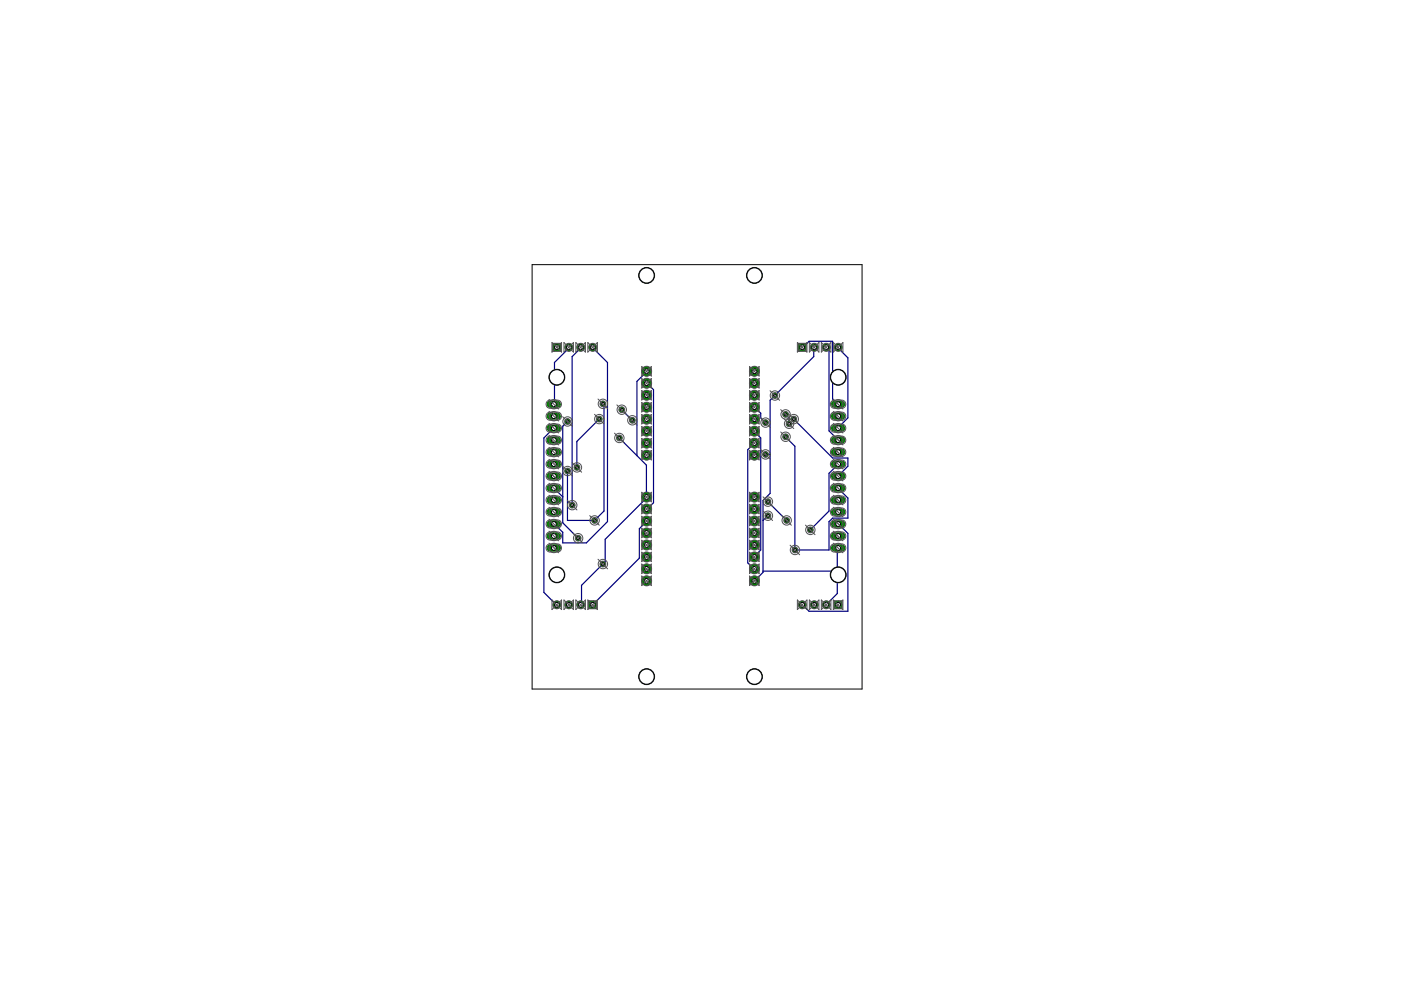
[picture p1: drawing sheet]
<svg xmlns="http://www.w3.org/2000/svg" width="297mm" height="210mm" viewBox="0 0 297 210" stroke-linecap="round" stroke-linejoin="round" font-family="sans-serif">
<g fill="none" stroke="#000080" stroke-width=".25">
<path d="M120.6 73.6v.3l-3 3v8.7l-.2 .1M123.1 73.6v.3l-1.8 1.7v31.5M125.6 73.6l3.2 3.3v33.7l-4.5 4.5h-5v-2.2l-1.9-1.8M137.1 78.7l-2.1 2.2v15.7M170.1 73.6h.2l1.2-1.2h5v12.2l1.2 1.1M172.6 73.6l-.1 2-9.2 9.3v19.7l-1.5 1.5v15.2l-1.9 1.8M175.2 73.6l.6 .8v17l1.9 1.9M177.7 73.6l2.1 2.3v12.7l-2.1 2.2M117.4 90.8l-2.1 2.1v32.7l2.7 2.6M120.3 89.4l-1 1v20.4l3.3 3.3M127 88.9l-4.7 4.7v5.5M127.8 85.6l.3 .3v22.5l-2.1 1.9h-5.7v-10.4"/>
<path d="M131.3 92.9l3.7 3.7M131.8 86.9l2.2 2.2M135 96.6l2.1 2v7l-8.8 8.7v4.8l-5 5v4l-.2 .1M137.1 81.3l1.5 1.3v24l-1.5 1.3M159.9 94l-1.4 1.4v23.9l1.4 1.3M159.9 91.4l1.4 1.5v23.7l-1.4 1.5M159.9 86.3l1.4 1.3v1l1 1M162.3 96.4h1M166.5 92.6l2 2v22h7.3v-6l.7-.7h3.3v-4.3l-2.1-2.1M166.5 87.9l.8 .7v1.3M168.3 88.9l8.2 8.2h3.3v1.7l-2.1 2.1M177.7 98.4l-1.9 2v8l-4 4"/>
<path d="M117.4 103.5l1.9 1.8M137.1 110.5l-1.5 1.6v6.2l-10 9.9M162.8 109.3l-1 1M162.8 106.4l4 3.9M177.7 116.2l-.2 .2v9.4l-2.3 2.4M177.7 111.1l2.1 2v16.5h-8.3l-1.4-1.4M161.8 121.1h15.7"/>
</g>
<path d="M176.9 116.2h1.6" fill="none" stroke="#008000" stroke-width="1.5"/>
<circle cx="177.7" cy="116.2" r=".51" fill="#fff" stroke="#000" stroke-width=".21"/>
<path d="M176.9 113.6h1.6" fill="none" stroke="#008000" stroke-width="1.5"/>
<circle cx="177.7" cy="113.6" r=".51" fill="#fff" stroke="#000" stroke-width=".21"/>
<path d="M176.9 111.1h1.6" fill="none" stroke="#008000" stroke-width="1.5"/>
<circle cx="177.7" cy="111.1" r=".51" fill="#fff" stroke="#000" stroke-width=".21"/>
<path d="M176.9 108.6h1.6" fill="none" stroke="#008000" stroke-width="1.5"/>
<circle cx="177.7" cy="108.6" r=".51" fill="#fff" stroke="#000" stroke-width=".21"/>
<path d="M176.9 106h1.6" fill="none" stroke="#008000" stroke-width="1.5"/>
<circle cx="177.7" cy="106" r=".51" fill="#fff" stroke="#000" stroke-width=".21"/>
<path d="M176.9 103.5h1.6" fill="none" stroke="#008000" stroke-width="1.5"/>
<circle cx="177.7" cy="103.5" r=".51" fill="#fff" stroke="#000" stroke-width=".21"/>
<path d="M176.9 100.9h1.6" fill="none" stroke="#008000" stroke-width="1.5"/>
<circle cx="177.7" cy="100.9" r=".51" fill="#fff" stroke="#000" stroke-width=".21"/>
<path d="M176.9 98.4h1.6" fill="none" stroke="#008000" stroke-width="1.5"/>
<circle cx="177.7" cy="98.4" r=".51" fill="#fff" stroke="#000" stroke-width=".21"/>
<path d="M176.9 95.9h1.6" fill="none" stroke="#008000" stroke-width="1.5"/>
<circle cx="177.7" cy="95.9" r=".51" fill="#fff" stroke="#000" stroke-width=".21"/>
<path d="M176.9 93.3h1.6" fill="none" stroke="#008000" stroke-width="1.5"/>
<circle cx="177.7" cy="93.3" r=".51" fill="#fff" stroke="#000" stroke-width=".21"/>
<path d="M176.9 90.8h1.6" fill="none" stroke="#008000" stroke-width="1.5"/>
<circle cx="177.7" cy="90.8" r=".51" fill="#fff" stroke="#000" stroke-width=".21"/>
<path d="M176.9 88.2h1.6" fill="none" stroke="#008000" stroke-width="1.5"/>
<circle cx="177.7" cy="88.2" r=".51" fill="#fff" stroke="#000" stroke-width=".21"/>
<path d="M176.9 85.7h1.6" fill="none" stroke="#008000" stroke-width="1.5"/>
<circle cx="177.7" cy="85.7" r=".51" fill="#fff" stroke="#000" stroke-width=".21"/>
<circle cx="160" cy="105.4" r=".97" fill="#008000" stroke="#008000" stroke-width=".21"/>
<circle cx="160" cy="105.4" r=".51" fill="#fff" stroke="#000" stroke-width=".21"/>
<circle cx="160" cy="107.9" r=".97" fill="#008000" stroke="#008000" stroke-width=".21"/>
<circle cx="160" cy="107.9" r=".51" fill="#fff" stroke="#000" stroke-width=".21"/>
<circle cx="160" cy="110.5" r=".97" fill="#008000" stroke="#008000" stroke-width=".21"/>
<circle cx="160" cy="110.5" r=".51" fill="#fff" stroke="#000" stroke-width=".21"/>
<circle cx="160" cy="113" r=".97" fill="#008000" stroke="#008000" stroke-width=".21"/>
<circle cx="160" cy="113" r=".51" fill="#fff" stroke="#000" stroke-width=".21"/>
<circle cx="160" cy="115.5" r=".97" fill="#008000" stroke="#008000" stroke-width=".21"/>
<circle cx="160" cy="115.5" r=".51" fill="#fff" stroke="#000" stroke-width=".21"/>
<circle cx="160" cy="118.1" r=".97" fill="#008000" stroke="#008000" stroke-width=".21"/>
<circle cx="160" cy="118.1" r=".51" fill="#fff" stroke="#000" stroke-width=".21"/>
<circle cx="160" cy="120.6" r=".97" fill="#008000" stroke="#008000" stroke-width=".21"/>
<circle cx="160" cy="120.6" r=".51" fill="#fff" stroke="#000" stroke-width=".21"/>
<circle cx="160" cy="123.1" r=".97" fill="#008000" stroke="#008000" stroke-width=".21"/>
<circle cx="160" cy="123.1" r=".51" fill="#fff" stroke="#000" stroke-width=".21"/>
<circle cx="160" cy="78.7" r=".97" fill="#008000" stroke="#008000" stroke-width=".21"/>
<circle cx="160" cy="78.7" r=".51" fill="#fff" stroke="#000" stroke-width=".21"/>
<circle cx="160" cy="81.3" r=".97" fill="#008000" stroke="#008000" stroke-width=".21"/>
<circle cx="160" cy="81.3" r=".51" fill="#fff" stroke="#000" stroke-width=".21"/>
<circle cx="160" cy="83.8" r=".97" fill="#008000" stroke="#008000" stroke-width=".21"/>
<circle cx="160" cy="83.8" r=".51" fill="#fff" stroke="#000" stroke-width=".21"/>
<circle cx="160" cy="86.3" r=".97" fill="#008000" stroke="#008000" stroke-width=".21"/>
<circle cx="160" cy="86.3" r=".51" fill="#fff" stroke="#000" stroke-width=".21"/>
<circle cx="160" cy="88.9" r=".97" fill="#008000" stroke="#008000" stroke-width=".21"/>
<circle cx="160" cy="88.9" r=".51" fill="#fff" stroke="#000" stroke-width=".21"/>
<circle cx="160" cy="91.4" r=".97" fill="#008000" stroke="#008000" stroke-width=".21"/>
<circle cx="160" cy="91.4" r=".51" fill="#fff" stroke="#000" stroke-width=".21"/>
<circle cx="160" cy="94" r=".97" fill="#008000" stroke="#008000" stroke-width=".21"/>
<circle cx="160" cy="94" r=".51" fill="#fff" stroke="#000" stroke-width=".21"/>
<circle cx="160" cy="96.5" r=".97" fill="#008000" stroke="#008000" stroke-width=".21"/>
<circle cx="160" cy="96.5" r=".51" fill="#fff" stroke="#000" stroke-width=".21"/>
<path d="M176.9 127.5h1.6v1.5h-1.6z" fill="#008000" stroke="#008000" stroke-width=".21"/>
<circle cx="177.7" cy="128.2" r=".51" fill="#fff" stroke="#000" stroke-width=".21"/>
<circle cx="175.2" cy="128.2" r=".76" fill="#008000" stroke="#008000" stroke-width=".21"/>
<circle cx="175.2" cy="128.2" r=".51" fill="#fff" stroke="#000" stroke-width=".21"/>
<circle cx="172.6" cy="128.2" r=".76" fill="#008000" stroke="#008000" stroke-width=".21"/>
<circle cx="172.6" cy="128.2" r=".51" fill="#fff" stroke="#000" stroke-width=".21"/>
<circle cx="170.1" cy="128.2" r=".76" fill="#008000" stroke="#008000" stroke-width=".21"/>
<circle cx="170.1" cy="128.2" r=".51" fill="#fff" stroke="#000" stroke-width=".21"/>
<path d="M169.3 72.9h1.5v1.5h-1.5z" fill="#008000" stroke="#008000" stroke-width=".21"/>
<circle cx="170.1" cy="73.6" r=".51" fill="#fff" stroke="#000" stroke-width=".21"/>
<circle cx="172.6" cy="73.6" r=".76" fill="#008000" stroke="#008000" stroke-width=".21"/>
<circle cx="172.6" cy="73.6" r=".51" fill="#fff" stroke="#000" stroke-width=".21"/>
<circle cx="175.2" cy="73.6" r=".76" fill="#008000" stroke="#008000" stroke-width=".21"/>
<circle cx="175.2" cy="73.6" r=".51" fill="#fff" stroke="#000" stroke-width=".21"/>
<circle cx="177.7" cy="73.6" r=".76" fill="#008000" stroke="#008000" stroke-width=".21"/>
<circle cx="177.7" cy="73.6" r=".51" fill="#fff" stroke="#000" stroke-width=".21"/>
<path d="M116.6 85.7h1.6" fill="none" stroke="#008000" stroke-width="1.5"/>
<circle cx="117.4" cy="85.7" r=".51" fill="#fff" stroke="#000" stroke-width=".21"/>
<path d="M116.6 88.2h1.6" fill="none" stroke="#008000" stroke-width="1.5"/>
<circle cx="117.4" cy="88.2" r=".51" fill="#fff" stroke="#000" stroke-width=".21"/>
<path d="M116.6 90.8h1.6" fill="none" stroke="#008000" stroke-width="1.5"/>
<circle cx="117.4" cy="90.8" r=".51" fill="#fff" stroke="#000" stroke-width=".21"/>
<path d="M116.6 93.3h1.6" fill="none" stroke="#008000" stroke-width="1.5"/>
<circle cx="117.4" cy="93.3" r=".51" fill="#fff" stroke="#000" stroke-width=".21"/>
<path d="M116.6 95.9h1.6" fill="none" stroke="#008000" stroke-width="1.5"/>
<circle cx="117.4" cy="95.9" r=".51" fill="#fff" stroke="#000" stroke-width=".21"/>
<path d="M116.6 98.4h1.6" fill="none" stroke="#008000" stroke-width="1.5"/>
<circle cx="117.4" cy="98.4" r=".51" fill="#fff" stroke="#000" stroke-width=".21"/>
<path d="M116.6 100.9h1.6" fill="none" stroke="#008000" stroke-width="1.5"/>
<circle cx="117.4" cy="100.9" r=".51" fill="#fff" stroke="#000" stroke-width=".21"/>
<path d="M116.6 103.5h1.6" fill="none" stroke="#008000" stroke-width="1.5"/>
<circle cx="117.4" cy="103.5" r=".51" fill="#fff" stroke="#000" stroke-width=".21"/>
<path d="M116.6 106h1.6" fill="none" stroke="#008000" stroke-width="1.5"/>
<circle cx="117.4" cy="106" r=".51" fill="#fff" stroke="#000" stroke-width=".21"/>
<path d="M116.6 108.6h1.6" fill="none" stroke="#008000" stroke-width="1.5"/>
<circle cx="117.4" cy="108.6" r=".51" fill="#fff" stroke="#000" stroke-width=".21"/>
<path d="M116.6 111.1h1.6" fill="none" stroke="#008000" stroke-width="1.5"/>
<circle cx="117.4" cy="111.1" r=".51" fill="#fff" stroke="#000" stroke-width=".21"/>
<path d="M116.6 113.6h1.6" fill="none" stroke="#008000" stroke-width="1.5"/>
<circle cx="117.4" cy="113.6" r=".51" fill="#fff" stroke="#000" stroke-width=".21"/>
<path d="M116.6 116.2h1.6" fill="none" stroke="#008000" stroke-width="1.5"/>
<circle cx="117.4" cy="116.2" r=".51" fill="#fff" stroke="#000" stroke-width=".21"/>
<circle cx="137.1" cy="96.5" r=".97" fill="#008000" stroke="#008000" stroke-width=".21"/>
<circle cx="137.1" cy="96.5" r=".51" fill="#fff" stroke="#000" stroke-width=".21"/>
<circle cx="137.1" cy="94" r=".97" fill="#008000" stroke="#008000" stroke-width=".21"/>
<circle cx="137.1" cy="94" r=".51" fill="#fff" stroke="#000" stroke-width=".21"/>
<circle cx="137.1" cy="91.4" r=".97" fill="#008000" stroke="#008000" stroke-width=".21"/>
<circle cx="137.1" cy="91.4" r=".51" fill="#fff" stroke="#000" stroke-width=".21"/>
<circle cx="137.1" cy="88.9" r=".97" fill="#008000" stroke="#008000" stroke-width=".21"/>
<circle cx="137.1" cy="88.9" r=".51" fill="#fff" stroke="#000" stroke-width=".21"/>
<circle cx="137.1" cy="86.3" r=".97" fill="#008000" stroke="#008000" stroke-width=".21"/>
<circle cx="137.1" cy="86.3" r=".51" fill="#fff" stroke="#000" stroke-width=".21"/>
<circle cx="137.1" cy="83.8" r=".97" fill="#008000" stroke="#008000" stroke-width=".21"/>
<circle cx="137.1" cy="83.8" r=".51" fill="#fff" stroke="#000" stroke-width=".21"/>
<circle cx="137.1" cy="81.3" r=".97" fill="#008000" stroke="#008000" stroke-width=".21"/>
<circle cx="137.1" cy="81.3" r=".51" fill="#fff" stroke="#000" stroke-width=".21"/>
<circle cx="137.1" cy="78.7" r=".97" fill="#008000" stroke="#008000" stroke-width=".21"/>
<circle cx="137.1" cy="78.7" r=".51" fill="#fff" stroke="#000" stroke-width=".21"/>
<circle cx="137.1" cy="123.1" r=".97" fill="#008000" stroke="#008000" stroke-width=".21"/>
<circle cx="137.1" cy="123.1" r=".51" fill="#fff" stroke="#000" stroke-width=".21"/>
<circle cx="137.1" cy="120.6" r=".97" fill="#008000" stroke="#008000" stroke-width=".21"/>
<circle cx="137.1" cy="120.6" r=".51" fill="#fff" stroke="#000" stroke-width=".21"/>
<circle cx="137.1" cy="118.1" r=".97" fill="#008000" stroke="#008000" stroke-width=".21"/>
<circle cx="137.1" cy="118.1" r=".51" fill="#fff" stroke="#000" stroke-width=".21"/>
<circle cx="137.1" cy="115.5" r=".97" fill="#008000" stroke="#008000" stroke-width=".21"/>
<circle cx="137.1" cy="115.5" r=".51" fill="#fff" stroke="#000" stroke-width=".21"/>
<circle cx="137.1" cy="113" r=".97" fill="#008000" stroke="#008000" stroke-width=".21"/>
<circle cx="137.1" cy="113" r=".51" fill="#fff" stroke="#000" stroke-width=".21"/>
<circle cx="137.1" cy="110.5" r=".97" fill="#008000" stroke="#008000" stroke-width=".21"/>
<circle cx="137.1" cy="110.5" r=".51" fill="#fff" stroke="#000" stroke-width=".21"/>
<circle cx="137.1" cy="107.9" r=".97" fill="#008000" stroke="#008000" stroke-width=".21"/>
<circle cx="137.1" cy="107.9" r=".51" fill="#fff" stroke="#000" stroke-width=".21"/>
<circle cx="137.1" cy="105.4" r=".97" fill="#008000" stroke="#008000" stroke-width=".21"/>
<circle cx="137.1" cy="105.4" r=".51" fill="#fff" stroke="#000" stroke-width=".21"/>
<path d="M124.9 127.5h1.5v1.5h-1.5z" fill="#008000" stroke="#008000" stroke-width=".21"/>
<circle cx="125.7" cy="128.2" r=".51" fill="#fff" stroke="#000" stroke-width=".21"/>
<circle cx="123.1" cy="128.2" r=".76" fill="#008000" stroke="#008000" stroke-width=".21"/>
<circle cx="123.1" cy="128.2" r=".51" fill="#fff" stroke="#000" stroke-width=".21"/>
<circle cx="120.6" cy="128.2" r=".76" fill="#008000" stroke="#008000" stroke-width=".21"/>
<circle cx="120.6" cy="128.2" r=".51" fill="#fff" stroke="#000" stroke-width=".21"/>
<circle cx="118.1" cy="128.2" r=".76" fill="#008000" stroke="#008000" stroke-width=".21"/>
<circle cx="118.1" cy="128.2" r=".51" fill="#fff" stroke="#000" stroke-width=".21"/>
<path d="M117.3 72.9h1.5v1.5h-1.5z" fill="#008000" stroke="#008000" stroke-width=".21"/>
<circle cx="118.1" cy="73.6" r=".51" fill="#fff" stroke="#000" stroke-width=".21"/>
<circle cx="120.6" cy="73.6" r=".76" fill="#008000" stroke="#008000" stroke-width=".21"/>
<circle cx="120.6" cy="73.6" r=".51" fill="#fff" stroke="#000" stroke-width=".21"/>
<circle cx="123.1" cy="73.6" r=".76" fill="#008000" stroke="#008000" stroke-width=".21"/>
<circle cx="123.1" cy="73.6" r=".51" fill="#fff" stroke="#000" stroke-width=".21"/>
<circle cx="125.7" cy="73.6" r=".76" fill="#008000" stroke="#008000" stroke-width=".21"/>
<circle cx="125.7" cy="73.6" r=".51" fill="#fff" stroke="#000" stroke-width=".21"/>
<circle cx="164.3" cy="83.9" r=".51" fill="#008000" stroke="#008000" stroke-width=".21"/>
<circle cx="164.3" cy="83.9" r=".3" fill="#fff" stroke="#000" stroke-width=".21"/>
<circle cx="162.8" cy="109.3" r=".51" fill="#008000" stroke="#008000" stroke-width=".21"/>
<circle cx="162.8" cy="109.3" r=".3" fill="#fff" stroke="#000" stroke-width=".21"/>
<circle cx="127.8" cy="119.6" r=".51" fill="#008000" stroke="#008000" stroke-width=".21"/>
<circle cx="127.8" cy="119.6" r=".3" fill="#fff" stroke="#000" stroke-width=".21"/>
<circle cx="131.3" cy="92.9" r=".51" fill="#008000" stroke="#008000" stroke-width=".21"/>
<circle cx="131.3" cy="92.9" r=".3" fill="#fff" stroke="#000" stroke-width=".21"/>
<circle cx="162.3" cy="96.4" r=".51" fill="#008000" stroke="#008000" stroke-width=".21"/>
<circle cx="162.3" cy="96.4" r=".3" fill="#fff" stroke="#000" stroke-width=".21"/>
<circle cx="126.1" cy="110.3" r=".51" fill="#008000" stroke="#008000" stroke-width=".21"/>
<circle cx="126.1" cy="110.3" r=".3" fill="#fff" stroke="#000" stroke-width=".21"/>
<circle cx="120.3" cy="99.9" r=".51" fill="#008000" stroke="#008000" stroke-width=".21"/>
<circle cx="120.3" cy="99.9" r=".3" fill="#fff" stroke="#000" stroke-width=".21"/>
<circle cx="127.8" cy="85.6" r=".51" fill="#008000" stroke="#008000" stroke-width=".21"/>
<circle cx="127.8" cy="85.6" r=".3" fill="#fff" stroke="#000" stroke-width=".21"/>
<circle cx="127.1" cy="88.9" r=".51" fill="#008000" stroke="#008000" stroke-width=".21"/>
<circle cx="127.1" cy="88.9" r=".3" fill="#fff" stroke="#000" stroke-width=".21"/>
<circle cx="122.3" cy="99.1" r=".51" fill="#008000" stroke="#008000" stroke-width=".21"/>
<circle cx="122.3" cy="99.1" r=".3" fill="#fff" stroke="#000" stroke-width=".21"/>
<circle cx="122.6" cy="114.1" r=".51" fill="#008000" stroke="#008000" stroke-width=".21"/>
<circle cx="122.6" cy="114.1" r=".3" fill="#fff" stroke="#000" stroke-width=".21"/>
<circle cx="120.3" cy="89.4" r=".51" fill="#008000" stroke="#008000" stroke-width=".21"/>
<circle cx="120.3" cy="89.4" r=".3" fill="#fff" stroke="#000" stroke-width=".21"/>
<circle cx="166.8" cy="110.3" r=".51" fill="#008000" stroke="#008000" stroke-width=".21"/>
<circle cx="166.8" cy="110.3" r=".3" fill="#fff" stroke="#000" stroke-width=".21"/>
<circle cx="162.8" cy="106.4" r=".51" fill="#008000" stroke="#008000" stroke-width=".21"/>
<circle cx="162.8" cy="106.4" r=".3" fill="#fff" stroke="#000" stroke-width=".21"/>
<circle cx="166.6" cy="87.9" r=".51" fill="#008000" stroke="#008000" stroke-width=".21"/>
<circle cx="166.6" cy="87.9" r=".3" fill="#fff" stroke="#000" stroke-width=".21"/>
<circle cx="167.3" cy="89.9" r=".51" fill="#008000" stroke="#008000" stroke-width=".21"/>
<circle cx="167.3" cy="89.9" r=".3" fill="#fff" stroke="#000" stroke-width=".21"/>
<circle cx="162.3" cy="89.6" r=".51" fill="#008000" stroke="#008000" stroke-width=".21"/>
<circle cx="162.3" cy="89.6" r=".3" fill="#fff" stroke="#000" stroke-width=".21"/>
<circle cx="131.8" cy="86.9" r=".51" fill="#008000" stroke="#008000" stroke-width=".21"/>
<circle cx="131.8" cy="86.9" r=".3" fill="#fff" stroke="#000" stroke-width=".21"/>
<circle cx="134.1" cy="89.1" r=".51" fill="#008000" stroke="#008000" stroke-width=".21"/>
<circle cx="134.1" cy="89.1" r=".3" fill="#fff" stroke="#000" stroke-width=".21"/>
<circle cx="121.3" cy="107.1" r=".51" fill="#008000" stroke="#008000" stroke-width=".21"/>
<circle cx="121.3" cy="107.1" r=".3" fill="#fff" stroke="#000" stroke-width=".21"/>
<circle cx="168.6" cy="116.6" r=".51" fill="#008000" stroke="#008000" stroke-width=".21"/>
<circle cx="168.6" cy="116.6" r=".3" fill="#fff" stroke="#000" stroke-width=".21"/>
<circle cx="166.6" cy="92.6" r=".51" fill="#008000" stroke="#008000" stroke-width=".21"/>
<circle cx="166.6" cy="92.6" r=".3" fill="#fff" stroke="#000" stroke-width=".21"/>
<circle cx="168.3" cy="88.9" r=".51" fill="#008000" stroke="#008000" stroke-width=".21"/>
<circle cx="168.3" cy="88.9" r=".3" fill="#fff" stroke="#000" stroke-width=".21"/>
<circle cx="171.8" cy="112.4" r=".51" fill="#008000" stroke="#008000" stroke-width=".21"/>
<circle cx="171.8" cy="112.4" r=".3" fill="#fff" stroke="#000" stroke-width=".21"/>
<g fill="#505050" stroke="#505050" stroke-width=".21">
<circle cx="177.7" cy="80" r="1.69"/>
<circle cx="177.7" cy="121.9" r="1.69"/>
<circle cx="160" cy="143.5" r="1.69"/>
<circle cx="160" cy="58.4" r="1.69"/>
<circle cx="137.1" cy="58.4" r="1.69"/>
<circle cx="118.1" cy="80" r="1.69"/>
<circle cx="118.1" cy="121.9" r="1.69"/>
<circle cx="137.1" cy="143.5" r="1.69"/>
<circle cx="160" cy="105.4" r="1.06"/>
<circle cx="160" cy="107.9" r="1.06"/>
<circle cx="160" cy="110.5" r="1.06"/>
<circle cx="160" cy="113" r="1.06"/>
<circle cx="160" cy="115.5" r="1.06"/>
<circle cx="160" cy="118.1" r="1.06"/>
<circle cx="160" cy="120.6" r="1.06"/>
<circle cx="160" cy="123.1" r="1.06"/>
<circle cx="160" cy="78.7" r="1.06"/>
<circle cx="160" cy="81.3" r="1.06"/>
<circle cx="160" cy="83.8" r="1.06"/>
<circle cx="160" cy="86.3" r="1.06"/>
<circle cx="160" cy="88.9" r="1.06"/>
<circle cx="160" cy="91.4" r="1.06"/>
<circle cx="160" cy="94" r="1.06"/>
<circle cx="160" cy="96.5" r="1.06"/>
<circle cx="175.2" cy="128.2" r=".85"/>
<circle cx="172.6" cy="128.2" r=".85"/>
<circle cx="170.1" cy="128.2" r=".85"/>
<circle cx="172.6" cy="73.6" r=".85"/>
<circle cx="175.2" cy="73.6" r=".85"/>
<circle cx="177.7" cy="73.6" r=".85"/>
<circle cx="137.1" cy="96.5" r="1.06"/>
<circle cx="137.1" cy="94" r="1.06"/>
<circle cx="137.1" cy="91.4" r="1.06"/>
<circle cx="137.1" cy="88.9" r="1.06"/>
<circle cx="137.1" cy="86.3" r="1.06"/>
<circle cx="137.1" cy="83.8" r="1.06"/>
<circle cx="137.1" cy="81.3" r="1.06"/>
<circle cx="137.1" cy="78.7" r="1.06"/>
<circle cx="137.1" cy="123.1" r="1.06"/>
<circle cx="137.1" cy="120.6" r="1.06"/>
<circle cx="137.1" cy="118.1" r="1.06"/>
<circle cx="137.1" cy="115.5" r="1.06"/>
<circle cx="137.1" cy="113" r="1.06"/>
<circle cx="137.1" cy="110.5" r="1.06"/>
<circle cx="137.1" cy="107.9" r="1.06"/>
<circle cx="137.1" cy="105.4" r="1.06"/>
<circle cx="123.1" cy="128.2" r=".85"/>
<circle cx="120.6" cy="128.2" r=".85"/>
<circle cx="118.1" cy="128.2" r=".85"/>
<circle cx="120.6" cy="73.6" r=".85"/>
<circle cx="123.1" cy="73.6" r=".85"/>
<circle cx="125.7" cy="73.6" r=".85"/>
<circle cx="164.3" cy="83.9" r=".61"/>
<circle cx="162.8" cy="109.3" r=".61"/>
<circle cx="127.8" cy="119.6" r=".61"/>
<circle cx="131.3" cy="92.9" r=".61"/>
<circle cx="162.3" cy="96.4" r=".61"/>
<circle cx="126.1" cy="110.3" r=".61"/>
<circle cx="120.3" cy="99.9" r=".61"/>
<circle cx="127.8" cy="85.6" r=".61"/>
<circle cx="127.1" cy="88.9" r=".61"/>
<circle cx="122.3" cy="99.1" r=".61"/>
<circle cx="122.6" cy="114.1" r=".61"/>
<circle cx="120.3" cy="89.4" r=".61"/>
<circle cx="166.8" cy="110.3" r=".61"/>
<circle cx="162.8" cy="106.4" r=".61"/>
<circle cx="166.6" cy="87.9" r=".61"/>
<circle cx="167.3" cy="89.9" r=".61"/>
<circle cx="162.3" cy="89.6" r=".61"/>
<circle cx="131.8" cy="86.9" r=".61"/>
<circle cx="134.1" cy="89.1" r=".61"/>
<circle cx="121.3" cy="107.1" r=".61"/>
<circle cx="168.6" cy="116.6" r=".61"/>
<circle cx="166.6" cy="92.6" r=".61"/>
<circle cx="168.3" cy="88.9" r=".61"/>
<circle cx="171.8" cy="112.4" r=".61"/>
</g>
<g fill="#505050" stroke="#505050" stroke-width=".21">
<path d="M176.2 115.7l.6-.4h1.8a.87 .87 0 0 1 .7 .9 .87 .87 0 0 1-.7 .9h-1.8a.88 .88 0 0 1-.6-1.4z"/>
<path d="M176.2 113.1l.6-.3h1.8a.87 .87 0 0 1 .7 .8 .87 .87 0 0 1-.7 .9h-1.8a.88 .88 0 0 1-.6-1.4z"/>
<path d="M176.2 110.6l.6-.4h1.8a.87 .87 0 0 1 .7 .9 .87 .87 0 0 1-.7 .9h-1.8a.88 .88 0 0 1-.6-1.4z"/>
<path d="M176.2 108l.6-.3h1.8a.87 .87 0 0 1 .7 .9 .87 .87 0 0 1-.7 .8h-1.8a.88 .88 0 0 1-.6-1.4z"/>
<path d="M176.2 105.5l.6-.3h1.8a.87 .87 0 0 1 .7 .8 .87 .87 0 0 1-.7 .9h-1.8a.88 .88 0 0 1-.6-1.4z"/>
<path d="M176.2 103l.6-.4h1.8a.87 .87 0 0 1 .7 .9 .87 .87 0 0 1-.7 .9h-1.8a.88 .88 0 0 1-.6-1.4z"/>
<path d="M176.2 100.4l.6-.3h1.8a.87 .87 0 0 1 .7 .8 .87 .87 0 0 1-.7 .9h-1.8a.88 .88 0 0 1-.6-1.4z"/>
<path d="M176.2 97.9l.6-.4h1.8a.87 .87 0 0 1 .7 .9 .87 .87 0 0 1-.7 .9h-1.8a.88 .88 0 0 1-.6-1.4z"/>
<path d="M176.2 95.3l.6-.3h1.8a.87 .87 0 0 1 .7 .9 .87 .87 0 0 1-.7 .8h-1.8a.88 .88 0 0 1-.6-1.4z"/>
<path d="M176.2 92.8l.6-.3h1.8a.87 .87 0 0 1 .7 .8 .87 .87 0 0 1-.7 .9h-1.8a.88 .88 0 0 1-.6-1.4z"/>
<path d="M176.2 90.3l.6-.4h1.8a.87 .87 0 0 1 .7 .9 .87 .87 0 0 1-.7 .9h-1.8a.88 .88 0 0 1-.6-1.4z"/>
<path d="M176.2 87.7l.6-.3h1.8a.87 .87 0 0 1 .7 .8 .87 .87 0 0 1-.7 .9h-1.8a.88 .88 0 0 1-.6-1.4z"/>
<path d="M176.2 85.2l.6-.4h1.8a.87 .87 0 0 1 .7 .9 .87 .87 0 0 1-.7 .9h-1.8a.88 .88 0 0 1-.6-1.4z"/>
<path d="M176.8 127.4h1.7v1.7h-1.7z"/>
<path d="M169.2 72.8h1.7v1.7h-1.7z"/>
<path d="M116 85.2l.5-.4h1.8a.87 .87 0 0 1 .7 .9 .87 .87 0 0 1-.7 .9h-1.8a.88 .88 0 0 1-.5-1.4z"/>
<path d="M116 87.7l.5-.3h1.8a.87 .87 0 0 1 .7 .8 .87 .87 0 0 1-.7 .9h-1.8a.88 .88 0 0 1-.5-1.4z"/>
<path d="M116 90.3l.5-.4h1.8a.87 .87 0 0 1 .7 .9 .87 .87 0 0 1-.7 .9h-1.8a.88 .88 0 0 1-.5-1.4z"/>
<path d="M116 92.8l.5-.3h1.8a.87 .87 0 0 1 .7 .8 .87 .87 0 0 1-.7 .9h-1.8a.88 .88 0 0 1-.5-1.4z"/>
<path d="M116 95.3l.5-.3h1.8a.87 .87 0 0 1 .7 .9 .87 .87 0 0 1-.7 .8h-1.8a.88 .88 0 0 1-.5-1.4z"/>
<path d="M116 97.9l.5-.4h1.8a.87 .87 0 0 1 .7 .9 .87 .87 0 0 1-.7 .9h-1.8a.88 .88 0 0 1-.5-1.4z"/>
<path d="M116 100.4l.5-.3h1.8a.87 .87 0 0 1 .7 .8 .87 .87 0 0 1-.7 .9h-1.8a.88 .88 0 0 1-.5-1.4z"/>
<path d="M116 103l.5-.4h1.8a.87 .87 0 0 1 .7 .9 .87 .87 0 0 1-.7 .9h-1.8a.88 .88 0 0 1-.5-1.4z"/>
<path d="M116 105.5l.5-.3h1.8a.87 .87 0 0 1 .7 .8 .87 .87 0 0 1-.7 .9h-1.8a.88 .88 0 0 1-.5-1.4z"/>
<path d="M116 108l.5-.3h1.8a.87 .87 0 0 1 .7 .9 .87 .87 0 0 1-.7 .8h-1.8a.88 .88 0 0 1-.5-1.4z"/>
<path d="M116 110.6l.5-.4h1.8a.87 .87 0 0 1 .7 .9 .87 .87 0 0 1-.7 .9h-1.8a.88 .88 0 0 1-.5-1.4z"/>
<path d="M116 113.1l.5-.3h1.8a.87 .87 0 0 1 .7 .8 .87 .87 0 0 1-.7 .9h-1.8a.88 .88 0 0 1-.5-1.4z"/>
<path d="M116 115.7l.5-.4h1.8a.87 .87 0 0 1 .7 .9 .87 .87 0 0 1-.7 .9h-1.8a.88 .88 0 0 1-.5-1.4z"/>
<path d="M124.8 127.4h1.7v1.7h-1.7z"/>
<path d="M117.2 72.8h1.7v1.7h-1.7z"/>
</g>
<g fill="none" stroke="#505050" stroke-width=".21">
<path d="M136.1 58.4h2M137.1 57.4v2M158.9 58.4h2.1M159.9 57.4v2M117 80h2.1M118 79v2M176.7 80h2M177.7 79v2M117 121.9h2.1M118 120.9v2M176.7 121.9h2M177.7 120.9v2"/>
<path d="M136.1 143.5h2M137.1 142.5v2M158.9 143.5h2.1M159.9 142.5v2"/>
<circle cx="137.1" cy="58.4" r=".99"/>
<circle cx="137.1" cy="58.4" r=".49"/>
<circle cx="160" cy="58.4" r=".99"/>
<circle cx="160" cy="58.4" r=".49"/>
<circle cx="118.1" cy="80" r=".99"/>
<circle cx="118.1" cy="80" r=".49"/>
<circle cx="177.7" cy="80" r=".99"/>
<circle cx="177.7" cy="80" r=".49"/>
<circle cx="118.1" cy="121.9" r=".99"/>
<circle cx="118.1" cy="121.9" r=".49"/>
<circle cx="177.7" cy="121.9" r=".99"/>
<circle cx="177.7" cy="121.9" r=".49"/>
<circle cx="137.1" cy="143.5" r=".99"/>
<circle cx="137.1" cy="143.5" r=".49"/>
<circle cx="160" cy="143.5" r=".99"/>
<circle cx="160" cy="143.5" r=".49"/>
</g>
<g fill="none" stroke="#000" stroke-width=".21">
<path d="M112.8 56.1h70v90h-70z"/>
<circle cx="177.7" cy="80" r="1.61"/>
</g>
<circle cx="177.7" cy="80" r="1.61" fill="#fff" stroke="#000" stroke-width=".21"/>
<circle cx="177.7" cy="121.9" r="1.61" fill="none" stroke="#000" stroke-width=".21"/>
<circle cx="177.7" cy="121.9" r="1.61" fill="#fff" stroke="#000" stroke-width=".21"/>
<circle cx="160" cy="143.5" r="1.61" fill="none" stroke="#000" stroke-width=".21"/>
<circle cx="160" cy="143.5" r="1.61" fill="#fff" stroke="#000" stroke-width=".21"/>
<circle cx="160" cy="58.4" r="1.61" fill="none" stroke="#000" stroke-width=".21"/>
<circle cx="160" cy="58.4" r="1.61" fill="#fff" stroke="#000" stroke-width=".21"/>
<circle cx="137.1" cy="58.4" r="1.61" fill="none" stroke="#000" stroke-width=".21"/>
<circle cx="137.1" cy="58.4" r="1.61" fill="#fff" stroke="#000" stroke-width=".21"/>
<circle cx="118.1" cy="80" r="1.61" fill="none" stroke="#000" stroke-width=".21"/>
<circle cx="118.1" cy="80" r="1.61" fill="#fff" stroke="#000" stroke-width=".21"/>
<circle cx="118.1" cy="121.9" r="1.61" fill="none" stroke="#000" stroke-width=".21"/>
<circle cx="118.1" cy="121.9" r="1.61" fill="#fff" stroke="#000" stroke-width=".21"/>
<circle cx="137.1" cy="143.5" r="1.61" fill="none" stroke="#000" stroke-width=".21"/>
<circle cx="137.1" cy="143.5" r="1.61" fill="#fff" stroke="#000" stroke-width=".21"/>
<g fill="none" stroke="#505050" stroke-width=".21">
<path d="M117 72.6v2.1l2.1-2.1v2.1zM119.6 72.6v2.1l2-2.1v2.1zM122.1 72.6v2.1l2-2.1v2.1zM124.6 72.6v2.1l2.1-2.1v2.1zM136.1 77.7v2l2-2v2zM158.9 77.7v2l2.1-2v2zM169.1 72.6v2.1l2-2.1v2.1zM171.6 72.6v2.1l2-2.1v2.1zM174.1 72.6l2.1 2.1v-2.1l-2.1 2.1zM176.7 72.6l2 2.1v-2.1l-2 2.1zM116.4 84.7l2 2M116.4 87.2l2 2.1"/>
<path d="M116.4 89.8l2 2M116.4 92.3l2 2M116.4 94.8l2 2.1M116.4 97.4l2 2M116.4 99.9l2 2.1M119.3 98.8l2 2.1M119.3 88.3l2 2.1M121.3 98.1l2 2M126 87.8l2.1 2.1M126.8 84.6l2 2M130.3 91.8l2 2.1M130.8 85.9l2 2"/>
<path d="M133 88.1l2.1 2M136.1 95.5l2 2v-2l-2 2zM136.1 80.2v2.1l2-2.1v2.1zM136.1 82.8v2l2-2v2zM136.1 85.3v2.1l2-2.1v2.1zM136.1 87.9v2l2-2v2zM136.1 90.4v2l2-2v2zM136.1 92.9v2.1l2-2.1v2.1zM158.9 80.2v2.1l2.1-2.1v2.1zM158.9 82.8v2l2.1-2v2zM158.9 85.3v2.1l2.1-2.1v2.1zM158.9 87.9v2l2.1-2v2z"/>
<path d="M158.9 90.4v2l2.1-2v2zM158.9 92.9v2.1l2.1-2.1v2.1zM158.9 95.5v2l2.1-2v2zM161.3 95.3l2 2.1M161.3 88.6l2 2M163.3 82.8l2 2.1M165.5 86.8l2.1 2.1M165.5 91.6l2.1 2M166.3 88.8l2 2.1M167.3 87.8l2 2.1M176.7 99.9l2 2.1M176.7 97.4l2 2"/>
<path d="M176.7 94.8l2 2.1M176.7 92.3l2 2M176.7 89.8l2 2M176.7 87.2l2 2.1M176.7 84.7l2 2M116.4 102.5l2 2M116.4 105l2 2M116.4 107.5l2 2.1M116.4 110.1l2 2M116.4 112.6l2 2.1M116.4 115.2l2 2M120.3 106.1l2 2"/>
<path d="M121.5 113.1l2.1 2M125 109.3l2.1 2.1M126.8 118.6l2 2M136.1 104.4v2l2-2v2zM136.1 106.9v2l2-2v2zM136.1 109.5v2l2-2v2zM136.1 112v2l2-2v2zM136.1 114.5v2.1l2-2.1v2.1zM136.1 117.1v2l2-2v2zM136.1 119.6v2l2-2v2zM158.9 104.4l2.1 2v-2l-2.1 2zM158.9 106.9v2l2.1-2v2z"/>
<path d="M158.9 109.5v2l2.1-2v2zM158.9 112v2l2.1-2v2zM158.9 114.5v2.1l2.1-2.1v2.1zM158.9 117.1v2l2.1-2v2zM158.9 119.6v2l2.1-2v2zM161.8 108.3l2 2.1M161.8 105.3l2 2.1M165.8 109.3l2 2.1M167.5 115.6l2 2M170.8 111.3l2 2.1M176.7 115.2l2 2M176.7 112.6l2 2.1"/>
<path d="M176.7 110.1l2 2M176.7 107.5l2 2.1M176.7 105l2 2M176.7 102.5l2 2M117 127.2l2.1 2v-2l-2.1 2zM119.6 127.2l2 2v-2l-2 2zM122.1 127.2l2 2v-2l-2 2zM124.6 127.2l2.1 2v-2l-2.1 2zM136.1 122.1v2.1l2-2.1v2.1zM158.9 122.1v2.1l2.1-2.1v2.1zM169.1 127.2l2 2v-2l-2 2zM171.6 127.2l2 2v-2l-2 2z"/>
<path d="M174.1 127.2l2.1 2v-2l-2.1 2zM176.7 127.2l2 2v-2l-2 2z"/>
<circle cx="117.4" cy="88.2" r=".99"/>
<circle cx="117.4" cy="95.9" r=".99"/>
<circle cx="117.4" cy="90.8" r=".99"/>
<circle cx="117.4" cy="98.4" r=".99"/>
<circle cx="117.4" cy="93.3" r=".99"/>
<circle cx="117.4" cy="85.7" r=".99"/>
<circle cx="120.3" cy="99.9" r=".99"/>
<circle cx="120.3" cy="89.4" r=".99"/>
<circle cx="122.3" cy="99.1" r=".99"/>
<circle cx="127.1" cy="88.9" r=".99"/>
<circle cx="127.8" cy="85.6" r=".99"/>
<circle cx="131.3" cy="92.9" r=".99"/>
<circle cx="131.8" cy="86.9" r=".99"/>
<circle cx="134.1" cy="89.1" r=".99"/>
<circle cx="162.3" cy="96.4" r=".99"/>
<circle cx="162.3" cy="89.6" r=".99"/>
<circle cx="164.3" cy="83.9" r=".99"/>
<circle cx="166.6" cy="87.9" r=".99"/>
<circle cx="166.6" cy="92.6" r=".99"/>
<circle cx="167.3" cy="89.9" r=".99"/>
<circle cx="168.3" cy="88.9" r=".99"/>
<circle cx="177.7" cy="93.3" r=".99"/>
<circle cx="177.7" cy="90.8" r=".99"/>
<circle cx="177.7" cy="88.2" r=".99"/>
<circle cx="177.7" cy="98.4" r=".99"/>
<circle cx="177.7" cy="95.9" r=".99"/>
<circle cx="177.7" cy="85.7" r=".99"/>
<circle cx="117.4" cy="106" r=".99"/>
<circle cx="117.4" cy="108.6" r=".99"/>
<circle cx="117.4" cy="113.6" r=".99"/>
<circle cx="117.4" cy="116.2" r=".99"/>
<circle cx="117.4" cy="100.9" r=".99"/>
<circle cx="117.4" cy="103.5" r=".99"/>
<circle cx="117.4" cy="111.1" r=".99"/>
<circle cx="121.3" cy="107.1" r=".99"/>
<circle cx="122.6" cy="114.1" r=".99"/>
<circle cx="126.1" cy="110.3" r=".99"/>
<circle cx="127.8" cy="119.6" r=".99"/>
<circle cx="162.8" cy="109.3" r=".99"/>
<circle cx="162.8" cy="106.4" r=".99"/>
<circle cx="166.8" cy="110.3" r=".99"/>
<circle cx="168.6" cy="116.6" r=".99"/>
<circle cx="171.8" cy="112.4" r=".99"/>
<circle cx="177.7" cy="116.2" r=".99"/>
<circle cx="177.7" cy="113.6" r=".99"/>
<circle cx="177.7" cy="111.1" r=".99"/>
<circle cx="177.7" cy="108.6" r=".99"/>
<circle cx="177.7" cy="103.5" r=".99"/>
<circle cx="177.7" cy="106" r=".99"/>
<circle cx="177.7" cy="100.9" r=".99"/>
</g>
</svg>
